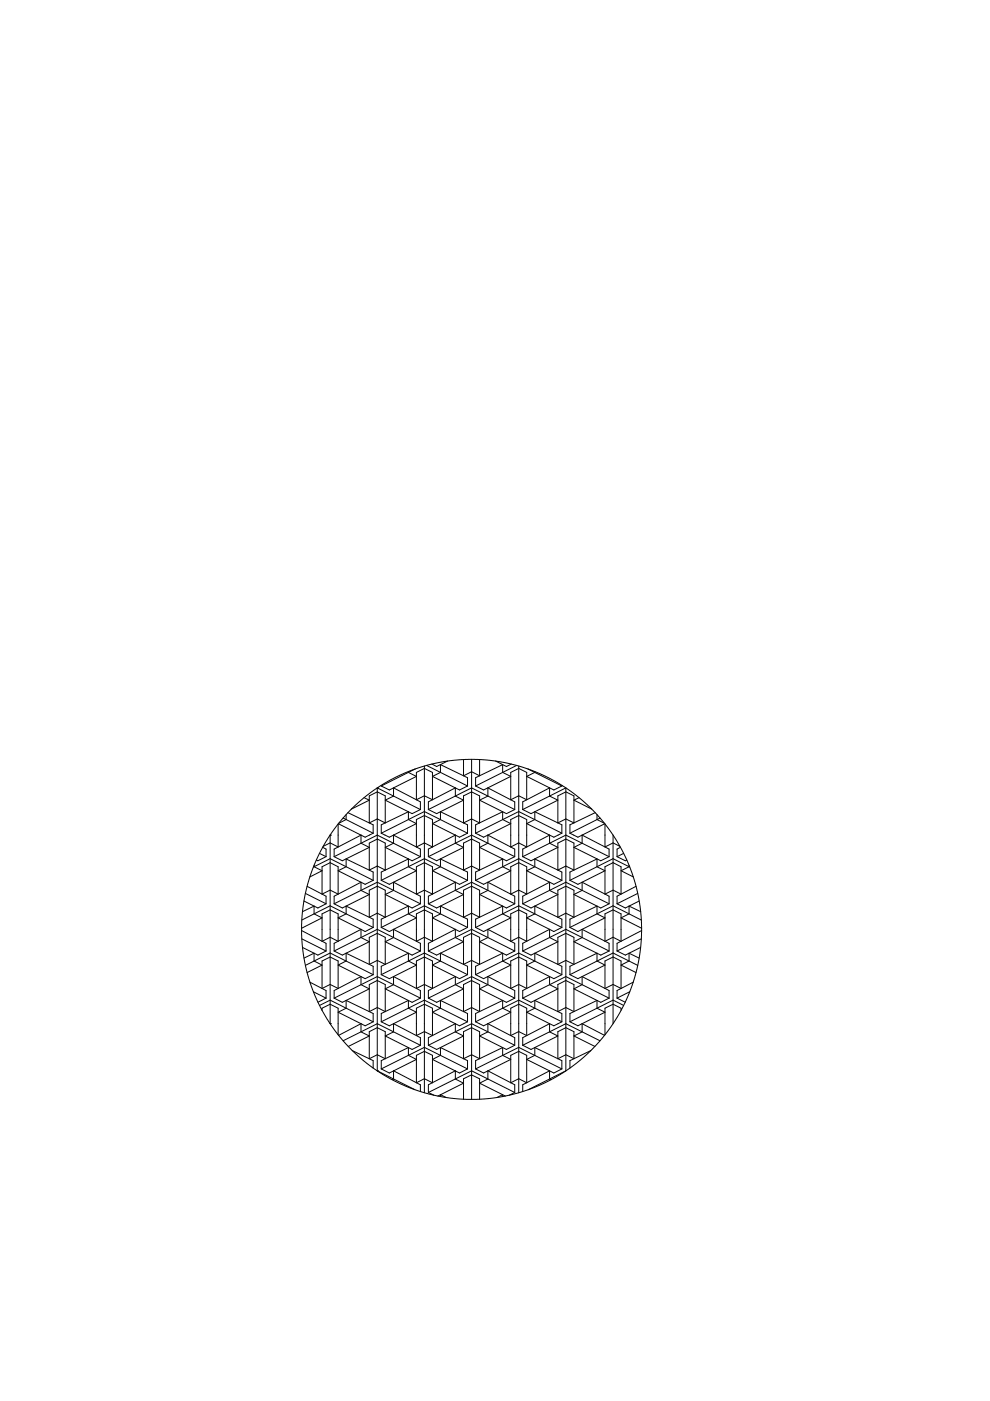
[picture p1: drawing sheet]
<svg xmlns="http://www.w3.org/2000/svg" width="210mm" height="297mm" viewBox="0 0 210 297" stroke-linecap="round" stroke-linejoin="round" font-family="sans-serif">
<g fill="none" stroke="#000" stroke-width=".21">
<path d="M68.4 179.6l.7 .4v1.6M70 177.1h.1M70 177.1v39.9M71.7 174.7v4.9l-1.7-.9-1.5 .8M71.7 174.6l5.7 2.9 1.7-.8M72.7 173.4l6.4 3.3M73.4 172.7v1.1l-1.6 .8M73.8 172.3l5.3 2.6v1.8M77.2 169.1l1.1 .6-3.8 1.9M78.3 168.7l1.7-.8 1.7 .8v5.8l-1.7-.9-1.7 .9zM78.3 178.8l1.7-.9 1.7 .9v5.7l-1.7-.9-1.7 .9zM80 167h.1"/>
<path d="M80.8 174.9l5.8-2.8v1.7l1.7 .8-5.8 2.9-1.7-.8zM80.8 166.5v.1M80.8 176.7l9.2-4.6 9.1 4.6M83.4 177.1l5.7 2.9v1.6l-1.7 .9-5.7-2.8 1.7-.9zM83.4 167l5.7 3v1.6l-1.7 .9-5.7-2.8 1.7-.9zM86.6 163.6v.2l1.7 .8-5.8 2.9-1.7-.9M88.1 163l-7.3 3.6M88.3 163.8l1.7-.9 1.7 .9v5.8l-1.7-.9-1.7 .9zM88.3 173.8l1.7-.9 1.7 .9v5.8l-1.7-.9-1.7 .9zM89.1 171.6l-9.1-4.6v60l8 4M90 162.4v69.3M90.4 162.3l8.7 4.3"/>
<path d="M90.8 170l5.7-3v1.8l1.8 .9-5.7 2.8-1.8-.9zM90.8 171.6l9.2-4.6 9.1 4.6M93.4 162.1l5.7 2.8v1.7l-1.7 .9-5.7-2.9 1.7-.8zM93.4 172.1l5.7 2.8v1.8l-1.7 .8-5.7-2.9 1.7-.8zM94.9 161.4l-2.3 1.1-1-.5M98.3 161v3.5l1.7-.9 1.7 .9v-3.5M98.3 168.7l1.7-.8 1.7 .8v5.8l-1.7-.9-1.7 .9zM98.3 178.8l1.7-.9 1.7 .9v5.7l-1.7-.9-1.7 .9zM100 161v72.1M100.8 164.9l5.8-2.8v1.7l1.7 .8-5.8 2.9-1.7-.9zM100.8 176.7l9.2-4.6 9.1 4.6M100.8 176.7v-1.8l5.8-2.8v1.7l1.7 .8-4.9 2.5"/>
<path d="M100.8 176.7l1.7 .8 .9-.4M103.4 177.1v1.7l-1.7 .9 5.7 2.8 1.7-.9M103.4 167l5.7 3v1.6l-1.7 .9-5.7-2.8 1.7-.9zM103.4 177.1l5.7 2.9v1.6M105.1 161.4l2.3 1.1 1-.5M108.3 173.8l1.7-.9 1.7 .9v5.8l-1.7-.9-1.7 .9zM108.3 163.8l1.7-.9 1.7 .9v5.8l-1.7-.9-1.7 .9zM109.5 162.3l-8.7 4.3M110 162.4v69.3M110.8 170l5.7-3v1.8l1.8 .9-5.7 2.8-1.8-.9zM110.8 171.6l9.2-4.6v60l-8 4M111.9 163l7.2 3.6"/>
<path d="M113.4 163.6v.2l-1.7 .8 5.7 2.9 1.7-.9M116.5 177.1l-5.7 2.9v1.6M116.5 177.1v1.7l1.8 .9-5.7 2.8-1.8-.9M118.3 178.8l1.7-.9 1.7 .9v5.7l-1.7-.9-1.7 .9zM119.1 176.7v-1.8l-5.7-2.8v1.7l-1.7 .8 4.8 2.5M119.1 166.5v.1M119.1 176.7l-1.7 .8-.9-.4M120 167.9l-1.7 .8v5.8l1.7-.9 1.7 .9v-5.8l-1.7-.8M122.8 169.1l-1.1 .6 3.8 1.9M123.4 177.1l5.7 2.9v1.6l-1.7 .9-5.7-2.8 1.7-.9zM126.2 172.3l-5.4 2.6v1.8M126.6 172.7v1.1l1.6 .8"/>
<path d="M127.2 173.4l-6.4 3.3M128.2 174.6l-5.7 2.9-1.7-.8M128.3 174.7v4.9l1.7-.9 1.4 .8M130 177.1v39.9M131.6 179.6l-.8 .4v1.6M63.9 197.3l5.2 2.7v1.6M64 199.1l5.1 2.5M64 195.1l6-3.1 9.1 4.6M64.1 193.3l2.5-1.2v1.7l1.7 .8-4.4 2.2M64.4 191l3 1.5 1.7-.9M64.7 189.4l4.4 2.2M65.1 187.9l4 2.1v1.6"/>
<path d="M66.4 183.8l3.6-1.7 9.1 4.5M66.6 183.5v.3l1.7 .8-2.6 1.3M67.7 180.9l1.4 .7M68.3 183.8l1.7-.9 1.7 .9v5.8l-1.7-.9-1.7 .9zM68.3 193.8l1.7-.9 1.7 .9v5.8l-1.7-.9-1.7 .9zM69.1 181.6l-1.7 .9-.3-.1M70.8 180l5.7-2.9v1.7l1.8 .9-5.7 2.8-1.8-.9zM70.8 190l5.7-3v1.8l1.8 .9-5.7 2.8-1.8-.9zM70.8 181.6l9.2-4.5 9.1 4.5M70.8 191.6l9.2-4.6 9.1 4.6M73.4 182.1l5.7 2.8v1.7l-1.7 .9-5.7-2.9 1.7-.8zM76.5 197v1.8l1.8 .9-5.7 2.8-1.8-.9"/>
<path d="M76.5 197l-5.7 3v1.6M78.3 188.7l1.7-.8 1.7 .8v5.8l-1.7-.9-1.7 .9zM78.3 198.7l1.7-.8 1.7 .8v5.8l-1.7-.9-1.7 .9zM79.1 196.6v-1.7l-5.7-2.8v1.7l-1.7 .8 4.8 2.4M79.1 196.6l-1.7 .9-.9-.5M80.8 196.6v-1.7l5.8-2.8v1.7l1.7 .8-4.9 2.4M80.8 184.9l5.8-2.8v1.7l1.7 .8-5.8 2.9-1.7-.9zM80.8 186.6l9.2-4.5 9.1 4.5M80.8 196.6l1.7 .9 .9-.5M80.8 196.6l9.2-4.6 9.1 4.6M83.4 197v1.8l-1.7 .9 5.7 2.8 1.7-.9M83.4 187l5.7 3v1.6l-1.7 .9-5.7-2.8 1.7-.9z"/>
<path d="M83.4 197l5.7 3v1.6M88.3 183.8l1.7-.9 1.7 .9v5.8l-1.7-.9-1.7 .9zM88.3 193.8l1.7-.9 1.7 .9v5.8l-1.7-.9-1.7 .9zM90.8 180l5.7-2.9v1.7l1.8 .9-5.7 2.8-1.8-.9zM90.8 190l5.7-3v1.8l1.8 .9-5.7 2.8-1.8-.9zM90.8 181.6l9.2-4.5 9.1 4.5M90.8 191.6l9.2-4.6 9.1 4.6M93.4 182.1l5.7 2.8v1.7l-1.7 .9-5.7-2.9 1.7-.8zM96.5 197l-5.7 3v1.6M96.5 197v1.8l1.8 .9-5.7 2.8-1.8-.9M98.3 188.7l1.7-.8 1.7 .8v5.8l-1.7-.9-1.7 .9zM98.3 198.7l1.7-.8 1.7 .8v5.8l-1.7-.9-1.7 .9z"/>
<path d="M99.1 196.6l-1.7 .9-.9-.5M99.1 196.6v-1.7l-5.7-2.8v1.7l-1.7 .8 4.8 2.4M100.8 196.6l1.7 .9 .9-.5M100.8 184.9l5.8-2.8v1.7l1.7 .8-5.8 2.9-1.7-.9zM100.8 196.6l9.2-4.6 9.1 4.6M100.8 186.6l9.2-4.5 9.1 4.5M100.8 196.6v-1.7l5.8-2.8v1.7l1.7 .8-4.9 2.4M103.4 187l5.7 3v1.6l-1.7 .9-5.7-2.8 1.7-.9zM103.4 197v1.8l-1.7 .9 5.7 2.8 1.7-.9M103.4 197l5.7 3v1.6M108.3 183.8l1.7-.9 1.7 .9v5.8l-1.7-.9-1.7 .9zM108.3 193.8l1.7-.9 1.7 .9v5.8l-1.7-.9-1.7 .9z"/>
<path d="M110.8 191.6l9.2-4.6 9.1 4.6M110.8 181.6l9.2-4.5 9.1 4.5M110.8 190l5.7-3v1.8l1.8 .9-5.7 2.8-1.8-.9zM113.4 182.1l5.7 2.8v1.7l-1.7 .9-5.7-2.9 1.7-.8zM116.5 197l-5.7 3v1.6M116.5 197v1.8l1.8 .9-5.7 2.8-1.8-.9M118.3 198.7l1.7-.8 1.7 .8v5.8l-1.7-.9-1.7 .9zM119.1 196.6v-1.7l-5.7-2.8v1.7l-1.7 .8 4.8 2.4M119.1 196.6l-1.7 .9-.9-.5M120 187.9l-1.7 .8v5.8l1.7-.9 1.7 .9v-5.8l-1.7-.8M120.8 196.6v-1.7l5.8-2.8v1.7l1.7 .8-4.9 2.4M120.8 184.9l5.8-2.8v1.7l1.7 .8-5.8 2.9-1.7-.9z"/>
<path d="M120.8 196.6l1.7 .9 .9-.5M123.4 197v1.8l-1.7 .9 5.7 2.8 1.7-.9M123.4 187l5.7 3v1.6l-1.7 .9-5.7-2.8 1.7-.9zM123.4 197l5.7 3v1.6M128.3 183.8l1.7-.9 1.7 .9v5.8l-1.7-.9-1.7 .9zM128.3 193.8l1.7-.9 1.7 .9v5.8l-1.7-.9-1.7 .9zM130.8 181.6l1.8 .9 .3-.1M132.2 180.9l-1.4 .7M133.4 183.5v.3l-1.7 .8 2.6 1.3M133.5 183.8l-3.5-1.7-9.2 4.5M134.9 187.9l-4.1 2.1v1.6M135.2 189.4l-4.4 2.2"/>
<path d="M135.5 191l-2.9 1.5-1.8-.9M135.8 193.3l-2.4-1.2v1.7l-1.7 .8 4.3 2.2M136 195.1l-6-3.1-9.2 4.6M136 199.1l-5.2 2.5M136 197.3l-5.2 2.7v1.6M64.1 200.9l3.3 1.6 1.7-.9M64.5 203.1l2.1-1v1.7l1.7 .8-3.2 1.6M64.7 204.7l5.3-2.6 9.1 4.6M65.7 208.2l3.4 1.8v1.6M66.4 210.3l2.7 1.3M67.8 213.2l2.2-1.2 9.1 4.6M68.3 203.8l1.7-.9 1.7 .9v5.8l-1.7-.9-1.7 .9z"/>
<path d="M68.3 214.2v-.4l1.7-.9 1.7 .9v5.6M69.1 211.6l-1.7 .9M70 217h.1M70.8 210l5.7-2.9v1.7l1.8 .9-5.7 2.8-1.8-.9zM70.8 201.6l9.2-4.6 9.1 4.6M70.8 211.6l9.2-4.5 9.1 4.5M73.4 202.1l5.7 2.8v1.8l-1.7 .8-5.7-2.9 1.7-.8zM76.5 217l-4.7 2.5M76.5 217v1.8l1.8 .8-4.4 2.3M78.3 218.7l1.7-.8 1.7 .8v5.8l-1.7-.9-1.7 .9zM78.3 208.7l1.7-.8 1.7 .8v5.8l-1.7-.9-1.7 .9zM79.1 216.6l-1.7 .9-.9-.5"/>
<path d="M79.1 216.6v-1.7l-5.7-2.8v1.7l-1.7 .8 4.8 2.4M80.8 214.9l5.8-2.8v1.7l1.7 .8-5.8 2.9-1.7-.9zM80.8 204.9l5.8-2.8v1.7l1.7 .8-5.8 2.9-1.7-.8zM80.8 216.6l9.2-4.6 9.1 4.6M80.8 206.7l9.2-4.6 9.1 4.6M83.4 217l5.7 3v1.6l-1.7 .9-5.7-2.9 1.7-.8zM83.4 207.1l5.7 2.9v1.6l-1.7 .9-5.7-2.8 1.7-.9zM88.3 203.8l1.7-.9 1.7 .9v5.8l-1.7-.9-1.7 .9zM88.3 213.8l1.7-.9 1.7 .9v5.8l-1.7-.9-1.7 .9zM90.8 201.6l9.2-4.6 9.1 4.6M90.8 211.6l9.2-4.5 9.1 4.5M90.8 210l5.7-2.9v1.7l1.8 .9-5.7 2.8-1.8-.9z"/>
<path d="M93.4 212.1l5.7 2.8v1.7l-1.7 .9-5.7-2.9 1.7-.8zM93.4 202.1l5.7 2.8v1.8l-1.7 .8-5.7-2.9 1.7-.8zM98.3 218.7l1.7-.8 1.7 .8v5.8l-1.7-.9-1.7 .9zM98.3 208.7l1.7-.8 1.7 .8v5.8l-1.7-.9-1.7 .9zM100.8 204.9l5.8-2.8v1.7l1.7 .8-5.8 2.9-1.7-.8zM100.8 216.6l1.7 .9 .9-.5M100.8 216.6l9.2-4.6 9.1 4.6M100.8 206.7l9.2-4.6 9.1 4.6M100.8 216.6v-1.7l5.8-2.8v1.7l1.7 .8-4.9 2.4M103.4 217v1.8l-1.7 .8 5.7 2.9 1.7-.9M103.4 207.1l5.7 2.9v1.6l-1.7 .9-5.7-2.8 1.7-.9zM103.4 217l5.7 3v1.6"/>
<path d="M108.3 213.8l1.7-.9 1.7 .9v5.8l-1.7-.9-1.7 .9zM108.3 203.8l1.7-.9 1.7 .9v5.8l-1.7-.9-1.7 .9zM110.8 211.6l9.2-4.5 9.1 4.5M110.8 210l5.7-2.9v1.7l1.8 .9-5.7 2.8-1.8-.9zM110.8 201.6l9.2-4.6 9.1 4.6M113.4 202.1l5.7 2.8v1.8l-1.7 .8-5.7-2.9 1.7-.8zM116.5 217l-5.7 3v1.6M116.5 217v1.8l1.8 .8-5.7 2.9-1.8-.9M118.3 218.7l1.7-.8 1.7 .8v5.8l-1.7-.9-1.7 .9zM119.1 216.6v-1.7l-5.7-2.8v1.7l-1.7 .8 4.8 2.4M119.1 216.6l-1.7 .9-.9-.5M120 207.9l-1.7 .8v5.8l1.7-.9 1.7 .9v-5.8l-1.7-.8"/>
<path d="M120.8 214.9l5.8-2.8v1.7l1.7 .8-5.8 2.9-1.7-.9zM120.8 204.9l5.8-2.8v1.7l1.7 .8-5.8 2.9-1.7-.8zM123.4 207.1l5.7 2.9v1.6l-1.7 .9-5.7-2.8 1.7-.9zM128.2 219.5l-4.8-2.5v1.8l-1.7 .8 4.4 2.3M128.3 203.8l1.7-.9 1.7 .9v5.8l-1.7-.9-1.7 .9zM130.8 211.6l1.8 .9M131.7 214.2v-.4l-1.7-.9-1.7 .9v5.6M132.2 213.2l-2.2-1.2-9.2 4.6M133.5 210.3l-2.7 1.3M134.3 208.2l-3.5 1.8v1.6M135.2 204.7l-5.2-2.6-9.2 4.6M135.5 203.1l-2.1-1v1.7l-1.7 .8 3.2 1.6"/>
<path d="M135.8 200.9l-3.2 1.6-1.8-.9M72.7 220.7l7.3-3.7 9.1 4.6M74.7 222.7l4.4 2.2v1.6M80 227h.1M80.8 224.9l5.8-2.8v1.7l1.7 .8-5.8 2.9-1.7-.9zM80.8 226.6l9.2-4.5 9.1 4.5M83.1 228.9l.3-.1v-1.8l5.7 3v1.4M88.3 223.8l1.7-.9 1.7 .9v5.8l-1.7-.9-1.7 .9zM90.8 221.6l9.2-4.6 9.1 4.6M90.8 231.6v-1.6l5.7-3v1.8l1.8 .9-5.5 2.7M90.8 220l5.7-3v1.8l1.8 .8-5.7 2.9-1.8-.9zM90.8 231.6l1.2 .6"/>
<path d="M90.8 231.6l9.2-4.6 9.1 4.6M93.4 222.1l5.7 2.8v1.7l-1.7 .9-5.7-2.9 1.7-.8zM93.4 232.5v-.4l1.2 .6M100 227.9l-1.7 .8v4.4M100 227.9l1.7 .8v4.4M100.8 226.6l9.2-4.5 9.1 4.5M100.8 224.9l5.8-2.8v1.7l1.7 .8-5.8 2.9-1.7-.9zM106.6 232.5v-.4l-1.3 .6M108.3 223.8l1.7-.9 1.7 .9v5.8l-1.7-.9-1.7 .9zM109.1 231.6v-1.6l-5.7-3v1.8l-1.7 .9 5.4 2.7M109.1 231.6l-1.1 .6M113.4 222.1l5.7 2.8v1.7l-1.7 .9-5.7-2.9 1.7-.8z"/>
<path d="M116.8 228.9l-.3-.1v-1.8l-5.7 3v1.4M125.3 222.7l-4.5 2.2v1.6M127.2 220.7l-7.2-3.7-9.2 4.6"/>
<circle cx="100" cy="197" r="36"/>
</g>
</svg>
